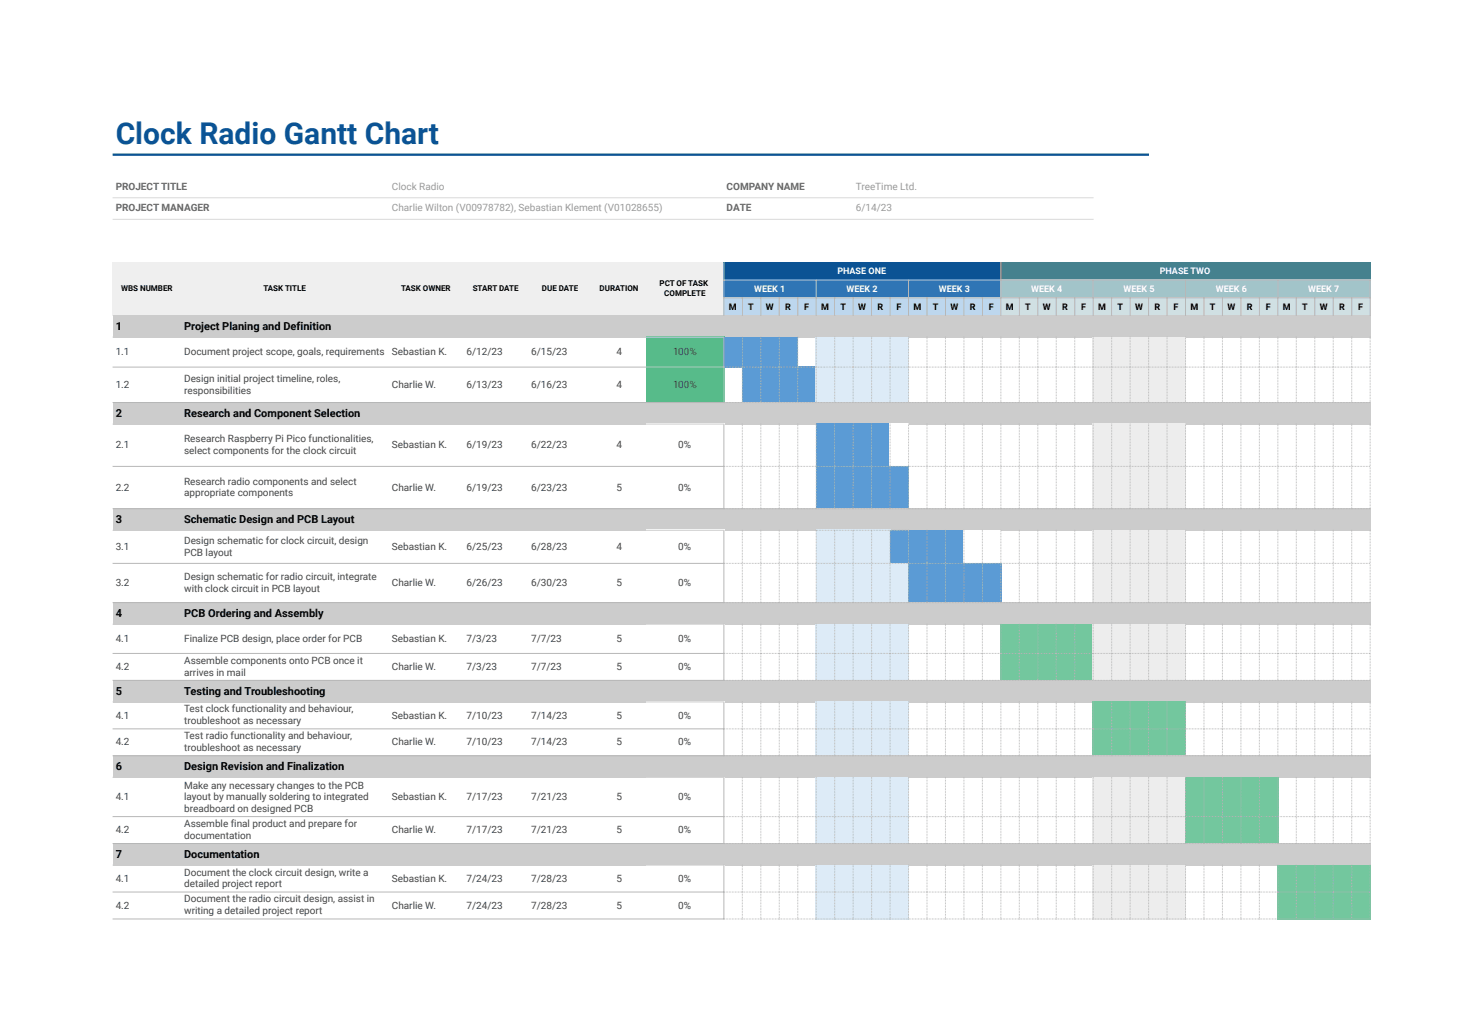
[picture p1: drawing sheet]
<svg xmlns="http://www.w3.org/2000/svg" width="297mm" height="210mm" viewBox="0 0 297 210" stroke-linecap="round" stroke-linejoin="round" font-family="sans-serif">
<defs><g id="words">
<text font-size="6.1" fill="#0b5394" x="23.6" y="29.4">Clock Radio Gantt Chart</text>
<g font-size="2.2">
<text x="23.6" y="67.2">1</text>
<text x="37.5" y="67.2">Project Planing and Definition</text>
<text x="23.6" y="85">2</text>
<text x="37.5" y="85">Research and Component Selection</text>
<text x="23.6" y="106.6">3</text>
<text x="37.5" y="106.6">Schematic Design and PCB Layout</text>
<text x="23.6" y="125.8">4</text>
<text x="37.5" y="125.8">PCB Ordering and Assembly</text>
<text x="23.6" y="141.6">5</text>
<text x="37.5" y="141.6">Testing and Troubleshooting</text>
<text x="23.6" y="157">6</text>
<text x="37.5" y="157">Design Revision and Finalization</text>
<text x="23.6" y="174.8">7</text>
<text x="37.5" y="174.8">Documentation</text>
</g>
<g font-size="2" fill="#666">
<text x="23.6" y="38.7">PROJECT TITLE</text>
<text x="148.1" y="38.7">COMPANY NAME</text>
<text x="23.6" y="43.1">PROJECT MANAGER</text>
<text x="148.1" y="43.1">DATE</text>
</g>
<g font-size="2" fill="#999">
<text x="79.9" y="38.7">Clock Radio</text>
<text x="174.5" y="38.7">TreeTime Ltd.</text>
<text x="79.9" y="43.1">Charlie Wilton (V00978782), Sebastian Klement (V01028655)</text>
<text x="174.5" y="43.1">6/14/23</text>
</g>
<g font-size="2" fill="#434343">
<text x="23.6" y="72.4">1.1</text>
<text x="37.5" y="72.4">Document project scope, goals, requirements</text>
<text x="37.5" y="77.9">Design initial project timeline, roles,</text>
<text x="79.9" y="72.4">Sebastian K.</text>
<text x="95.1" y="72.4">6/12/23</text>
<text x="108.3" y="72.4">6/15/23</text>
<text x="125.7" y="72.4">4</text>
<text x="137.1" y="72.4">100%</text>
<text x="23.6" y="79">1.2</text>
<text x="37.5" y="80.3">responsibilities</text>
<text x="79.9" y="79">Charlie W.</text>
<text x="95.1" y="79">6/13/23</text>
<text x="108.3" y="79">6/16/23</text>
<text x="125.7" y="79">4</text>
<text x="137.1" y="79">100%</text>
<text x="23.6" y="91.4">2.1</text>
<text x="37.5" y="90.1">Research Raspberry Pi Pico functionalities,</text>
<text x="37.5" y="92.5">select components for the clock circuit</text>
<text x="79.9" y="91.4">Sebastian K.</text>
<text x="95.1" y="91.4">6/19/23</text>
<text x="108.3" y="91.4">6/22/23</text>
<text x="125.7" y="91.4">4</text>
<text x="138.2" y="91.4">0%</text>
<text x="23.6" y="100">2.2</text>
<text x="37.5" y="98.7">Research radio components and select</text>
<text x="37.5" y="101.1">appropriate components</text>
<text x="79.9" y="100">Charlie W.</text>
<text x="95.1" y="100">6/19/23</text>
<text x="108.3" y="100">6/23/23</text>
<text x="125.7" y="100">5</text>
<text x="138.2" y="100">0%</text>
<text x="23.6" y="112.1">3.1</text>
<text x="37.5" y="110.8">Design schematic for clock circuit, design</text>
<text x="37.5" y="113.2">PCB layout</text>
<text x="79.9" y="112.1">Sebastian K.</text>
<text x="95.1" y="112.1">6/25/23</text>
<text x="108.3" y="112.1">6/28/23</text>
<text x="125.7" y="112.1">4</text>
<text x="138.2" y="112.1">0%</text>
<text x="23.6" y="119.4">3.2</text>
<text x="37.5" y="118.2">Design schematic for radio circuit, integrate</text>
<text x="79.9" y="119.4">Charlie W.</text>
<text x="95.1" y="119.4">6/26/23</text>
<text x="108.3" y="119.4">6/30/23</text>
<text x="125.7" y="119.4">5</text>
<text x="138.2" y="119.4">0%</text>
<text x="37.5" y="120.6">with clock circuit in PCB layout</text>
<text x="23.6" y="130.7">4.1</text>
<text x="37.5" y="130.7">Finalize PCB design, place order for PCB</text>
<text x="79.9" y="130.7">Sebastian K.</text>
<text x="95.1" y="130.7">7/3/23</text>
<text x="108.3" y="130.7">7/7/23</text>
<text x="125.7" y="130.7">5</text>
<text x="138.2" y="130.7">0%</text>
<text x="23.6" y="136.5">4.2</text>
<text x="37.5" y="135.3">Assemble components onto PCB once it</text>
<text x="37.5" y="137.7">arrives in mail</text>
<text x="79.9" y="136.5">Charlie W.</text>
<text x="95.1" y="136.5">7/3/23</text>
<text x="108.3" y="136.5">7/7/23</text>
<text x="125.7" y="136.5">5</text>
<text x="138.2" y="136.5">0%</text>
<text x="23.6" y="146.4">4.1</text>
<text x="37.5" y="145.2">Test clock functionality and behaviour,</text>
<text x="37.5" y="147.6">troubleshoot as necessary</text>
<text x="79.9" y="146.4">Sebastian K.</text>
<text x="95.1" y="146.4">7/10/23</text>
<text x="108.3" y="146.4">7/14/23</text>
<text x="125.7" y="146.4">5</text>
<text x="138.2" y="146.4">0%</text>
<text x="23.6" y="151.9">4.2</text>
<text x="37.5" y="150.7">Test radio functionality and behaviour,</text>
<text x="37.5" y="153.1">troubleshoot as necessary</text>
<text x="79.9" y="151.9">Charlie W.</text>
<text x="95.1" y="151.9">7/10/23</text>
<text x="108.3" y="151.9">7/14/23</text>
<text x="125.7" y="151.9">5</text>
<text x="138.2" y="151.9">0%</text>
<text x="37.5" y="160.7">Make any necessary changes to the PCB</text>
<text x="23.6" y="163.1">4.1</text>
<text x="37.5" y="163.1">layout by manually soldering to integrated</text>
<text x="37.5" y="165.5">breadboard on designed PCB</text>
<text x="79.9" y="163.1">Sebastian K.</text>
<text x="95.1" y="163.1">7/17/23</text>
<text x="108.3" y="163.1">7/21/23</text>
<text x="125.7" y="163.1">5</text>
<text x="138.2" y="163.1">0%</text>
<text x="23.6" y="169.8">4.2</text>
<text x="37.5" y="168.5">Assemble final product and prepare for</text>
<text x="37.5" y="170.9">documentation</text>
<text x="79.9" y="169.8">Charlie W.</text>
<text x="95.1" y="169.8">7/17/23</text>
<text x="108.3" y="169.8">7/21/23</text>
<text x="125.7" y="169.8">5</text>
<text x="138.2" y="169.8">0%</text>
<text x="23.6" y="179.7">4.1</text>
<text x="37.5" y="178.4">Document the clock circuit design, write a</text>
<text x="79.9" y="179.7">Sebastian K.</text>
<text x="95.1" y="179.7">7/24/23</text>
<text x="108.3" y="179.7">7/28/23</text>
<text x="125.7" y="179.7">5</text>
<text x="138.2" y="179.7">0%</text>
<text x="23.6" y="185.2">4.2</text>
<text x="37.5" y="180.8">detailed project report</text>
<text x="37.5" y="183.9">Document the radio circuit design, assist in</text>
<text x="79.9" y="185.2">Charlie W.</text>
<text x="95.1" y="185.2">7/24/23</text>
<text x="108.3" y="185.2">7/28/23</text>
<text x="125.7" y="185.2">5</text>
<text x="138.2" y="185.2">0%</text>
<text x="37.5" y="186.3">writing a detailed project report</text>
</g>
<g font-size="1.8" fill="#fff">
<text x="153.8" y="59.5">WEEK 1</text>
<text x="170.7" y="55.9">PHASE ONE</text>
<text x="172.6" y="59.5">WEEK 2</text>
<text x="191.4" y="59.5">WEEK 3</text>
<text x="210.2" y="59.5">WEEK 4</text>
<text x="229.1" y="59.5">WEEK 5</text>
<text x="236.4" y="55.9">PHASE TWO</text>
<text x="247.9" y="59.5">WEEK 6</text>
<text x="266.7" y="59.5">WEEK 7</text>
</g>
<g font-size="1.8">
<text x="148.6" y="63.1">M</text>
<text x="152.5" y="63.1">T</text>
<text x="156.1" y="63.1">W</text>
<text x="160" y="63.1">R</text>
<text x="164" y="63.1">F</text>
<text x="167.4" y="63.1">M</text>
<text x="171.3" y="63.1">T</text>
<text x="174.9" y="63.1">W</text>
<text x="178.9" y="63.1">R</text>
<text x="182.8" y="63.1">F</text>
<text x="186.2" y="63.1">M</text>
<text x="190.2" y="63.1">T</text>
<text x="193.8" y="63.1">W</text>
<text x="197.7" y="63.1">R</text>
<text x="201.6" y="63.1">F</text>
<text x="205.1" y="63.1">M</text>
<text x="209" y="63.1">T</text>
<text x="212.6" y="63.1">W</text>
<text x="216.5" y="63.1">R</text>
<text x="220.4" y="63.1">F</text>
<text x="223.9" y="63.1">M</text>
<text x="227.8" y="63.1">T</text>
<text x="231.4" y="63.1">W</text>
<text x="235.3" y="63.1">R</text>
<text x="239.3" y="63.1">F</text>
<text x="242.7" y="63.1">M</text>
<text x="246.6" y="63.1">T</text>
<text x="250.2" y="63.1">W</text>
<text x="254.2" y="63.1">R</text>
<text x="258.1" y="63.1">F</text>
<text x="261.5" y="63.1">M</text>
<text x="265.5" y="63.1">T</text>
<text x="269.1" y="63.1">W</text>
<text x="273" y="63.1">R</text>
<text x="276.9" y="63.1">F</text>
</g>
<g font-size="1.6">
<text x="24.7" y="59.3">WBS NUMBER</text>
<text x="53.7" y="59.3">TASK TITLE</text>
<text x="81.8" y="59.3">TASK OWNER</text>
<text x="96.4" y="59.3">START DATE</text>
<text x="110.5" y="59.3">DUE DATE</text>
<text x="122.2" y="59.3">DURATION</text>
<text x="134.5" y="58.4">PCT OF TASK</text>
<text x="135.4" y="60.3">COMPLETE</text>
</g>
</g></defs>
<path d="M23 53.4h124.7v11h-124.7z" fill="#efefef"/>
<path d="M147.5 53.4h56.6v3.8h-56.6z" fill="#0b5394"/>
<path d="M204 53.4h75.4v3.8h-75.4z" fill="#45818e"/>
<path d="M147.5 57h56.6v3.8h-56.6z" fill="#2f75b5"/>
<path d="M204 57h75.4v3.8h-75.4z" fill="#a2c4c9"/>
<path d="M147.5 60.6h56.6v3.8h-56.6z" fill="#bdd7ee"/>
<path d="M204 60.6h75.4v3.8h-75.4z" fill="#d0e0e3"/>
<path d="M23 64.2h256.4v4.6h-256.4z" fill="#ccc"/>
<path d="M131.7 68.6h16v13.5h-16z" fill="#57bb8a"/>
<path d="M147.5 68.6h15.2v6.3h-15.2z" fill="#5b9bd5"/>
<path d="M166.3 68.6h19v6.3h-19z" fill="#ddebf7"/>
<path d="M222.8 68.6h19v6.3h-19z" fill="#ededed"/>
<path d="M151.3 74.7h15.2v7.4h-15.2z" fill="#5b9bd5"/>
<path d="M166.3 74.7h19v7.4h-19z" fill="#ddebf7"/>
<path d="M222.8 74.7h19v7.4h-19z" fill="#ededed"/>
<path d="M23 81.9h256.4v4.6h-256.4z" fill="#ccc"/>
<path d="M131.7 86.3h16v17.5h-16z" fill="#fff"/>
<path d="M166.3 86.3h15.2v17.5h-15.2z" fill="#5b9bd5"/>
<path d="M181.4 86.3h3.9v8.8h-3.9z" fill="#fff"/>
<path d="M222.8 86.3h19v8.8h-19z" fill="#ededed"/>
<path d="M181.4 95h3.9v8.8h-3.9z" fill="#5b9bd5"/>
<path d="M222.8 95h19v8.8h-19z" fill="#ededed"/>
<path d="M23 103.6h256.4v4.5h-256.4z" fill="#ccc"/>
<path d="M131.7 108h16v14.9h-16z" fill="#fff"/>
<path d="M166.3 108h15.2v14.9h-15.2z" fill="#ddebf7"/>
<path d="M181.4 108h15.2v6.9h-15.2z" fill="#5b9bd5"/>
<path d="M196.4 108h7.7v6.9h-7.7z" fill="#fff"/>
<path d="M222.8 108h19v6.9h-19z" fill="#ededed"/>
<path d="M181.4 114.7h3.9v8.2h-3.9z" fill="#ddebf7"/>
<path d="M185.1 114.7h19v8.2h-19z" fill="#5b9bd5"/>
<path d="M222.8 114.7h19v8.2h-19z" fill="#ededed"/>
<path d="M23 122.7h256.4v4.6h-256.4z" fill="#ccc"/>
<path d="M131.7 127.1h16v11.6h-16z" fill="#fff"/>
<path d="M166.3 127.1h19v11.6h-19z" fill="#ddebf7"/>
<path d="M204 127.1h18.9v11.6h-18.9z" fill="#73c79e"/>
<path d="M222.8 127.1h19v11.6h-19z" fill="#ededed"/>
<path d="M23 138.6h256.4v4.5h-256.4z" fill="#ccc"/>
<path d="M131.7 143h16v11.1h-16z" fill="#fff"/>
<path d="M166.3 143h19v11.1h-19z" fill="#ddebf7"/>
<path d="M222.8 143h19v11.1h-19z" fill="#73c79e"/>
<path d="M23 153.9h256.4v4.6h-256.4z" fill="#ccc"/>
<path d="M131.7 158.3h16v13.7h-16z" fill="#fff"/>
<path d="M166.3 158.3h19v13.7h-19z" fill="#ddebf7"/>
<path d="M222.8 158.3h19v13.7h-19z" fill="#ededed"/>
<path d="M241.6 158.3h19v13.7h-19z" fill="#73c79e"/>
<path d="M23 171.8h256.4v4.6h-256.4z" fill="#ccc"/>
<path d="M131.7 176.2h16v11.2h-16z" fill="#fff"/>
<path d="M166.3 176.2h19v11.2h-19z" fill="#ddebf7"/>
<path d="M222.8 176.2h19v11.2h-19z" fill="#ededed"/>
<path d="M260.4 176.2h19v11.2h-19z" fill="#73c79e"/>
<g fill="none" stroke="#b7b7b7" stroke-width=".2">
<path d="M147.5 57.1h131.9M147.6 53.4v11M166.4 57v7.4M185.2 57v7.4M204 53.4v11M222.9 57v7.4M241.7 57v7.4M260.5 57v7.4M279.3 57v7.4M23 74.8h124.7M147.5 60.7h131.9M147.6 68.6v13.5"/>
<path d="M151.3 60.6v3.8M155.1 60.6v3.8M158.9 60.6v3.8M162.6 60.6v3.8M170.2 60.6v3.8M173.9 60.6v3.8M177.7 60.6v3.8M181.5 60.6v3.8M189 60.6v3.8M192.8 60.6v3.8M196.5 60.6v3.8M200.3 60.6v3.8"/>
<path d="M207.8 60.6v3.8M211.6 60.6v3.8M215.3 60.6v3.8M219.1 60.6v3.8M226.6 60.6v3.8M230.4 60.6v3.8M234.2 60.6v3.8M237.9 60.6v3.8M245.5 60.6v3.8M249.2 60.6v3.8M253 60.6v3.8M256.8 60.6v3.8"/>
<path d="M264.3 60.6v3.8M268 60.6v3.8M271.8 60.6v3.8M275.6 60.6v3.8M23 82h124.7M23 95h124.7M147.6 86.3v17.5M23 103.7h124.7M23 114.8h124.7M147.6 108v14.9M23 122.8h124.7M23 133.2h124.7"/>
<path d="M23 138.7h124.7M147.6 127.1v11.6M23 148.5h124.7M23 154h124.7M147.6 143v11.1M147.6 158.3v13.7M23 166.4h124.7M23 171.9h124.7M147.6 176.2v11.2M23 181.8h124.7M23 187.3h124.7"/>
</g>
<path d="M23 68.7h124.5M23 86.4h124.5M23 108.1h124.5M23 127.2h124.5M23 143h124.5M23 158.4h124.5M23 176.3h124.5" fill="none" stroke="#ccc" stroke-width=".2"/>
<g fill="none" stroke="#b7b7b7" stroke-width=".2" stroke-dasharray=".2 .2" stroke-linecap="butt">
<path d="M147.7 74.8h131.7M151.3 68.6v13.5M155.1 68.6v13.5M158.9 68.6v13.5M162.6 68.6v13.5M166.4 68.6v13.5M170.2 68.6v13.5M173.9 68.6v13.5M177.7 68.6v13.5M181.5 68.6v13.5M185.2 68.6v13.5M189 68.6v13.5"/>
<path d="M192.8 68.6v13.5M196.5 68.6v13.5M200.3 68.6v13.5M204 68.6v13.5M207.8 68.6v13.5M211.6 68.6v13.5M215.3 68.6v13.5M219.1 68.6v13.5M222.9 68.6v13.5M226.6 68.6v13.5M230.4 68.6v13.5M234.2 68.6v13.5"/>
<path d="M237.9 68.6v13.5M241.7 68.6v13.5M245.5 68.6v13.5M249.2 68.6v13.5M253 68.6v13.5M256.8 68.6v13.5M260.5 68.6v13.5M264.3 68.6v13.5M268 68.6v13.5M271.8 68.6v13.5M275.6 68.6v13.5M279.3 68.6v13.5"/>
<path d="M147.7 82h131.7M147.7 95h131.7M151.3 86.3v17.5M155.1 86.3v17.5M158.9 86.3v17.5M162.6 86.3v17.5M166.4 86.3v17.5M170.2 86.3v17.5M173.9 86.3v17.5M177.7 86.3v17.5M181.5 86.3v17.5M185.2 86.3v17.5"/>
<path d="M189 86.3v17.5M192.8 86.3v17.5M196.5 86.3v17.5M200.3 86.3v17.5M204 86.3v17.5M207.8 86.3v17.5M211.6 86.3v17.5M215.3 86.3v17.5M219.1 86.3v17.5M222.9 86.3v17.5M226.6 86.3v17.5M230.4 86.3v17.5"/>
<path d="M234.2 86.3v17.5M237.9 86.3v17.5M241.7 86.3v17.5M245.5 86.3v17.5M249.2 86.3v17.5M253 86.3v17.5M256.8 86.3v17.5M260.5 86.3v17.5M264.3 86.3v17.5M268 86.3v17.5M271.8 86.3v17.5M275.6 86.3v17.5"/>
<path d="M279.3 86.3v17.5M147.7 103.7h131.7M147.7 114.8h131.7M151.3 108v14.9M155.1 108v14.9M158.9 108v14.9M162.6 108v14.9M166.3 108.1h19M166.4 108v14.9M170.2 108v14.9M173.9 108v14.9M177.7 108v14.9"/>
<path d="M181.5 108v14.9M185.2 108v14.9M189 108v14.9M192.8 108v14.9M196.5 108v14.9M200.3 108v14.9M204 108v14.9M207.8 108v14.9M211.6 108v14.9M215.3 108v14.9M219.1 108v14.9M222.9 108v14.9"/>
<path d="M226.6 108v14.9M230.4 108v14.9M234.2 108v14.9M237.9 108v14.9M241.7 108v14.9M245.5 108v14.9M249.2 108v14.9M253 108v14.9M256.8 108v14.9M260.5 108v14.9M264.3 108v14.9M268 108v14.9"/>
<path d="M271.8 108v14.9M275.6 108v14.9M279.3 108v14.9M147.7 122.8h131.7M147.7 133.2h131.7M147.7 138.7h131.7M151.3 127.1v11.6M155.1 127.1v11.6M158.9 127.1v11.6M162.6 127.1v11.6M166.4 127.1v11.6M170.2 127.1v11.6"/>
<path d="M173.9 127.1v11.6M177.7 127.1v11.6M181.5 127.1v11.6M185.2 127.1v11.6M189 127.1v11.6M192.8 127.1v11.6M196.5 127.1v11.6M200.3 127.1v11.6M204 127.1v11.6M207.8 127.1v11.6M211.6 127.1v11.6M215.3 127.1v11.6"/>
<path d="M219.1 127.1v11.6M222.9 127.1v11.6M226.6 127.1v11.6M230.4 127.1v11.6M234.2 127.1v11.6M237.9 127.1v11.6M241.7 127.1v11.6M245.5 127.1v11.6M249.2 127.1v11.6M253 127.1v11.6M256.8 127.1v11.6M260.5 127.1v11.6"/>
<path d="M264.3 127.1v11.6M268 127.1v11.6M271.8 127.1v11.6M275.6 127.1v11.6M279.3 127.1v11.6M147.7 148.5h131.7M147.7 154h131.7M151.3 143v11.1M151.3 158.3v13.7M155.1 143v11.1M155.1 158.3v13.7M158.9 143v11.1"/>
<path d="M158.9 158.3v13.7M162.6 143v11.1M162.6 158.3v13.7M166.4 143v11.1M166.4 158.3v13.7M170.2 143v11.1M170.2 158.3v13.7M173.9 143v11.1M173.9 158.3v13.7M177.7 143v11.1M177.7 158.3v13.7M181.5 143v11.1"/>
<path d="M181.5 158.3v13.7M185.2 143v11.1M185.2 158.3v13.7M189 143v11.1M189 158.3v13.7M192.8 143v11.1M192.8 158.3v13.7M196.5 143v11.1M196.5 158.3v13.7M200.3 143v11.1M200.3 158.3v13.7M204 143v11.1"/>
<path d="M204 158.3v13.7M207.8 143v11.1M207.8 158.3v13.7M211.6 143v11.1M211.6 158.3v13.7M215.3 143v11.1M215.3 158.3v13.7M219.1 143v11.1M219.1 158.3v13.7M222.9 143v11.1M222.9 158.3v13.7M226.6 143v11.1"/>
<path d="M226.6 158.3v13.7M230.4 143v11.1M230.4 158.3v13.7M234.2 143v11.1M234.2 158.3v13.7M237.9 143v11.1M237.9 158.3v13.7M241.7 143v11.1M241.7 158.3v13.7M245.5 143v11.1M245.5 158.3v13.7M249.2 143v11.1"/>
<path d="M249.2 158.3v13.7M253 143v11.1M253 158.3v13.7M256.8 143v11.1M256.8 158.3v13.7M260.5 143v11.1M260.5 158.3v13.7M264.3 143v11.1M264.3 158.3v13.7M268 143v11.1M268 158.3v13.7M271.8 143v11.1"/>
<path d="M271.8 158.3v13.7M275.6 143v11.1M275.6 158.3v13.7M279.3 143v11.1M279.3 158.3v13.7M147.7 166.4h131.7M147.7 171.9h131.7M151.3 176.2v11.2M155.1 176.2v11.2M158.9 176.2v11.2M162.6 176.2v11.2M166.4 176.2v11.2"/>
<path d="M170.2 176.2v11.2M173.9 176.2v11.2M177.7 176.2v11.2M181.5 176.2v11.2M185.2 176.2v11.2M189 176.2v11.2M192.8 176.2v11.2M196.5 176.2v11.2M200.3 176.2v11.2M204 176.2v11.2M207.8 176.2v11.2M211.6 176.2v11.2"/>
<path d="M215.3 176.2v11.2M219.1 176.2v11.2M222.9 176.2v11.2M226.6 176.2v11.2M230.4 176.2v11.2M234.2 176.2v11.2M237.9 176.2v11.2M241.7 176.2v11.2M245.5 176.2v11.2M249.2 176.2v11.2M253 176.2v11.2M256.8 176.2v11.2"/>
<path d="M260.5 176.2v11.2M264.3 176.2v11.2M268 176.2v11.2M271.8 176.2v11.2M275.6 176.2v11.2M279.3 176.2v11.2M147.7 181.8h131.7M147.7 187.3h131.7"/>
</g>
<path d="M23 40.3h199.9M23 44.7h199.9" fill="none" stroke="#d9d9d9" stroke-width=".2"/>
<path d="M23 31.5h211.2" fill="none" stroke="#0b5394" stroke-width=".47"/>
<use href="#words"/>
</svg>
